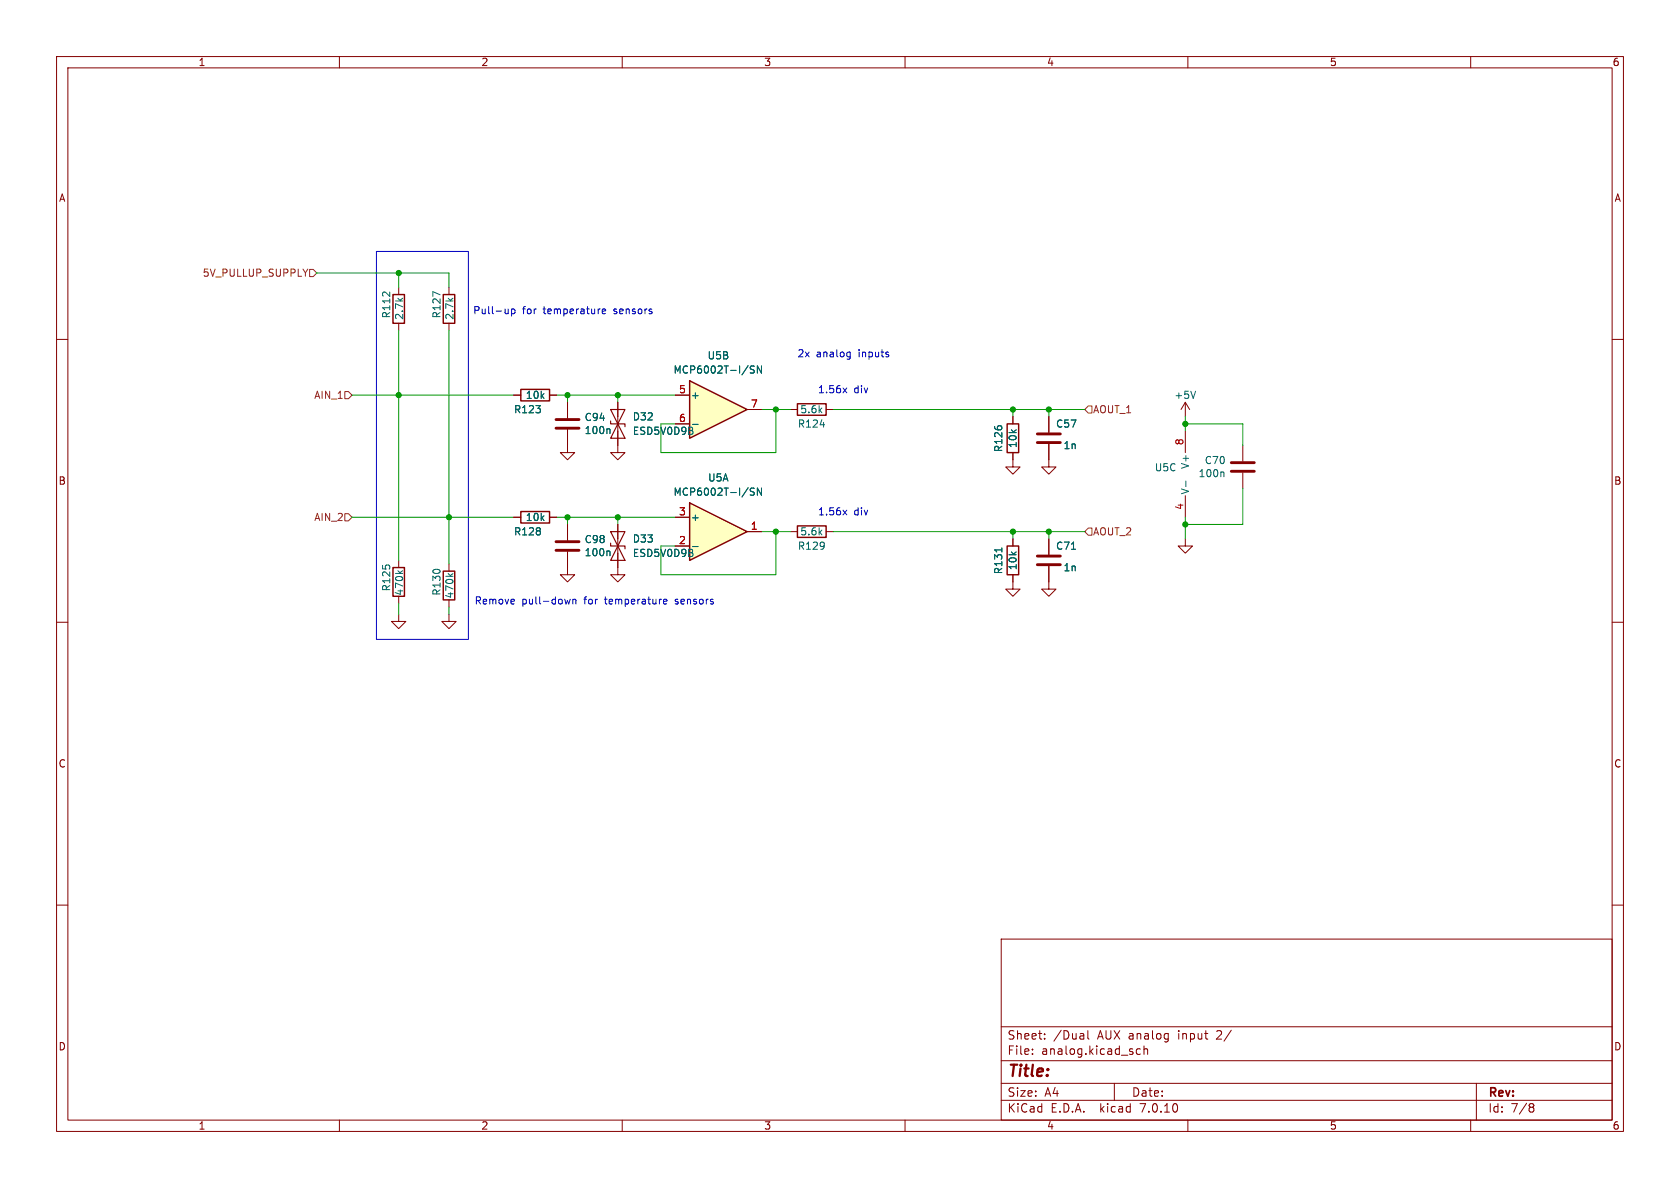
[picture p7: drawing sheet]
<svg xmlns="http://www.w3.org/2000/svg" width="297mm" height="210mm" viewBox="0 0 297 210" stroke-linecap="round" stroke-linejoin="round" font-family="sans-serif">
<defs><g id="words">
<text font-size="2.8" fill="#840000" x="178" y="190.9">Title:</text>
<g font-size="2.1" fill="#840000">
<text x="178" y="184">Sheet:</text>
<text x="186.2" y="184">/Dual</text>
<text x="194.1" y="184">AUX analog</text>
<text x="208.6" y="184">input</text>
<text x="215.5" y="184">2/</text>
<text x="178" y="186.7">File:</text>
<text x="184.1" y="186.7">analog.kicad_sch</text>
<text x="178" y="196.9">KiCad</text>
<text x="178" y="194.1">Size:</text>
<text x="184.7" y="194.1">A4</text>
<text x="185.7" y="196.9">E.D.A.</text>
<text x="194.6" y="196.9">kicad</text>
<text x="200" y="194.1">Date:</text>
<text x="201.8" y="196.9">7.0.10</text>
<text x="263" y="194.3">Rev:</text>
<text x="263" y="196.9">Id:</text>
<text x="267.1" y="196.9">7/8</text>
</g>
<g font-size="1.8" fill="#840000">
<text x="35" y="11.9">1</text>
<text x="85" y="11.9">2</text>
<text x="135" y="11.9">3</text>
<text x="185" y="11.9">4</text>
<text x="235" y="11.9">5</text>
<text x="285" y="11.9">6</text>
<text x="10.3" y="35.9">A</text>
<text x="285.3" y="35.9">A</text>
<text x="10.3" y="85.9">B</text>
<text x="285.3" y="85.9">B</text>
<text x="10.3" y="135.9">C</text>
<text x="285.3" y="135.9">C</text>
<text x="10.3" y="185.9">D</text>
<text x="285.3" y="185.9">D</text>
<text x="35" y="199.9">1</text>
<text x="85" y="199.9">2</text>
<text x="135" y="199.9">3</text>
<text x="185" y="199.9">4</text>
<text x="235" y="199.9">5</text>
<text x="285" y="199.9">6</text>
</g>
<g font-size="1.8" fill="#725600">
<text x="35.7" y="49.1">5V_PULLUP_SUPPLY</text>
<text x="55.5" y="70.7">AIN_1</text>
<text x="193.1" y="73.3">AOUT_1</text>
<text x="55.5" y="92.3">AIN_2</text>
<text x="193.1" y="94.8">AOUT_2</text>
</g>
<g font-size="1.8" fill="#006464">
<text x="69.2" y="56.4" transform="rotate(-90 69.2 56.4)">R112</text>
<text x="71.5" y="56.6" transform="rotate(-90 71.5 56.6)">2.7k</text>
<text x="78.1" y="56.4" transform="rotate(-90 78.1 56.4)">R127</text>
<text x="80.4" y="56.6" transform="rotate(-90 80.4 56.6)">2.7k</text>
<text x="125" y="63.7">U5B</text>
<text x="92.9" y="70.7">10k</text>
<text x="119" y="66.2">MCP6002T-I/SN</text>
<text x="122" y="70.7">+</text>
<text x="207.5" y="70.7">+5V</text>
<text x="90.8" y="73.3">R123</text>
<text x="103.3" y="76.9">100n</text>
<text x="103.3" y="74.6">C94</text>
<text x="111.8" y="74.5">D32</text>
<text x="111.8" y="77.1">ESD5V0D9B</text>
<text x="122" y="75.8">-</text>
<text x="141" y="75.8">R124</text>
<text x="141.4" y="73.3">5.6k</text>
<text x="186.6" y="75.8">C57</text>
<text x="177.4" y="80" transform="rotate(-90 177.4 80)">R126</text>
<text x="179.9" y="79.3" transform="rotate(-90 179.9 79.3)">10k</text>
<text x="187.9" y="79.6">1n</text>
<text x="204.1" y="83.5">U5C</text>
<text x="210.4" y="83" transform="rotate(-90 210.4 83)">V+</text>
<text x="212.9" y="82.2">C70</text>
<text x="119" y="87.8">MCP6002T-I/SN</text>
<text x="125.1" y="85.3">U5A</text>
<text x="210.4" y="87.5" transform="rotate(-90 210.4 87.5)">V-</text>
<text x="211.8" y="84.6">100n</text>
<text x="90.8" y="94.8">R128</text>
<text x="92.9" y="92.3">10k</text>
<text x="122" y="92.3">+</text>
<text x="141.4" y="94.8">5.6k</text>
<text x="103.3" y="98.5">100n</text>
<text x="103.3" y="96.2">C98</text>
<text x="111.8" y="96.1">D33</text>
<text x="111.8" y="98.7">ESD5V0D9B</text>
<text x="122" y="97.4">-</text>
<text x="141" y="97.4">R129</text>
<text x="177.4" y="101.6" transform="rotate(-90 177.4 101.6)">R131</text>
<text x="179.9" y="100.9" transform="rotate(-90 179.9 100.9)">10k</text>
<text x="186.6" y="97.4">C71</text>
<text x="187.9" y="101.2">1n</text>
<text x="69.2" y="104.6" transform="rotate(-90 69.2 104.6)">R125</text>
<text x="71.5" y="105.4" transform="rotate(-90 71.5 105.4)">470k</text>
<text x="78.1" y="105.4" transform="rotate(-90 78.1 105.4)">R130</text>
<text x="80.4" y="105.9" transform="rotate(-90 80.4 105.9)">470k</text>
</g>
<g font-size="1.8" fill="#0000c2">
<text x="83.6" y="55.6">Pull-up</text>
<text x="92.4" y="55.6">for</text>
<text x="96.2" y="55.6">temperature</text>
<text x="108.8" y="55.6">sensors</text>
<text x="140.9" y="63.3">2x</text>
<text x="144.3" y="63.3">analog</text>
<text x="151.9" y="63.3">inputs</text>
<text x="144.5" y="69.6">1.56x</text>
<text x="150.9" y="69.6">div</text>
<text x="144.5" y="91.2">1.56x</text>
<text x="150.9" y="91.2">div</text>
<text x="83.8" y="106.9">Remove</text>
<text x="92.2" y="106.9">pull-down</text>
<text x="103.4" y="106.9">for</text>
<text x="107.2" y="106.9">temperature</text>
<text x="119.8" y="106.9">sensors</text>
</g>
<g font-size="1.8" fill="#a90000">
<text x="119.9" y="69.6">5</text>
<text x="119.9" y="74.7">6</text>
<text x="132.6" y="72.1">7</text>
<text x="209.3" y="78.8" transform="rotate(-90 209.3 78.8)">8</text>
<text x="119.9" y="91.2">3</text>
<text x="132.6" y="93.7">1</text>
<text x="209.3" y="90.2" transform="rotate(-90 209.3 90.2)">4</text>
<text x="119.9" y="96.3">2</text>
</g>
</g></defs>
<g fill="none" stroke="#840000" stroke-width=".18">
<path d="M10 10h277v190h-277zM12 12h273v186h-273zM60 10v2M110 10v2M160 10v2M210 10v2M260 10v2M10 60h2M285 60h2M90.8 69.9h1.3M97.2 69.9h1.2M100.3 75.9v4.1h-1.2l1.2 1.3 1.3-1.3h-1.3"/>
<path d="M100.3 71.1v2.8M109.2 78.7v1.3h-1.3l1.3 1.3 1.3-1.3h-1.3M139.7 72.4h1.3M146 72.4h1.3M179.1 73.7v1.2M185.4 78.5v4.1h1.3l-1.3 1.2-1.3-1.2h1.3M185.4 73.7v2.8M209.5 71.1v2.6M209.5 76.2v3.8M209.5 71.1l.8 1.3M209.5 71.1l-.7 1.3M219.7 78.7v2.8"/>
<path d="M109.2 92.7v8.9h-1.3l1.3 1.3 1.3-1.3h-1.3M139.7 94h1.3M146 94h1.3M179.1 80v2.6h-1.3l1.3 1.2 1.2-1.2h-1.2M179.1 95.3v1.2M185.4 95.3v2.7M209.5 95.3v1.2h-1.2l1.2 1.3 1.3-1.3h-1.3M209.5 87.6v3.8M219.7 83.6v2.8M10 110h2M179.1 101.6v2.5h-1.3l1.3 1.3 1.2-1.3h-1.2M185.4 100.1v4h1.3l-1.3 1.3-1.3-1.3h1.3"/>
<path d="M285 110h2M10 160h2M285 160h2M177 166h108v32h-108zM60 198v2M110 198v2M160 198v2M177 194.5h108M177 191.5h108M177 187.5h108M177 181.5h108M182.5 186.3v.1"/>
<path d="M182.5 185.5v.1M184.7 183.6v.1M184.7 182.8v.1M192.3 182.2v1.3l.2 .2M197 191.5v3M201.6 185.5l-.4-.1-.3 .3v.4l.1 .2h.6M202.2 185.5l.3-.1 .3 .1 .1 .9M202.2 184.9v1.5M210 198v2M260 198v2M261 191.5v6.5M270.6 195.1h.3l.3 .3-.3 .3"/>
<path d="M270.6 195.7h.3M270.9 195.7l.2 .2 .1 .4-.3 .3h-.3"/>
</g>
<path d="M92.1 68.8h5.1v2.1h-5.1zM141 71.4h5v2h-5zM178.1 74.9h2v5.1h-2zM141 93h5v2h-5zM178.1 96.5h2v5.1h-2z" fill="none" stroke="#840000" stroke-width=".25"/>
<path d="M107.7 75.8l.1 .2v.7M145 75.1h.8M211.4 69.2l-.5 1.2M177.1 96.9v.7M189.4 97.1h.7M209.6 85v1M216.2 83.4l.2 .2v.7" fill="none" stroke="#006464" stroke-width=".18"/>
<path d="M98.3 75.7h4.1M98.3 74.2h4.1M183.4 78.2h4.1M183.4 76.7h4.1M183.4 99.8h4.1M183.4 98.3h4.1M217.7 83.3h4M217.7 81.8h4" fill="none" stroke="#840000" stroke-width=".51"/>
<path d="M107.9 94h2.6l-1.3 2.5zM107.9 96v.5h2.6v.5M109.2 96.5l1.3 2.6h-2.6z" fill="none" stroke="#840000" stroke-width=".2"/>
<path d="M121.9 88.9l10.2 5.1-10.2 5.1z" fill="#ffffc2"/>
<path d="M69.5 52.1h2v5.1h-2zM78.4 52.1h2v5.1h-2zM121.9 88.9l10.2 5.1-10.2 5.1zM69.5 100.3h2v5.1h-2zM78.4 101h2v5h-2z" fill="none" stroke="#840000" stroke-width=".25"/>
<g fill="none" stroke="#840000" stroke-width=".18">
<path d="M70.5 50.8v1.3M70.5 57.2v1.2M79.4 50.8v1.3M79.4 57.2v1.2M109.2 71.1v7.6M70.5 99.1v1.2M79.4 99.7v1.3M119.4 96.5h2.5M119.4 91.4h2.5M132.1 94h2.5M70.5 108.6v1.3h-1.3l1.3 1.2 1.3-1.2h-1.3M70.5 105.4v1.3"/>
<path d="M79.4 108.6v1.3h-1.3l1.3 1.2 1.2-1.2h-1.2M79.4 106v1.3"/>
</g>
<path d="M77.8 52.1l-1.3-.5v.8M122.4 96.6h1M133.3 86.3h-.4l-.3 .2 .1 .3 .6 .3v.3l-.2 .1h-.5M134.6 86.3v1.2l-.7-1.2v1.2M70.3 100.9l.5 .5M71.2 100.9l-.5 .3M79.2 101.4l.5 .5M80.1 101.4l-.5 .4" fill="none" stroke="#006464" stroke-width=".18"/>
<path d="M107.9 72.4h2.6l-1.3 2.5zM107.9 74.4v.5h2.6v.5M109.2 74.9l1.3 2.6h-2.6z" fill="none" stroke="#840000" stroke-width=".2"/>
<path d="M121.9 67.3l10.2 5.1-10.2 5.1z" fill="#ffffc2"/>
<path d="M121.9 67.3l10.2 5.1-10.2 5.1zM92.1 90.4h5.1v2.1h-5.1z" fill="none" stroke="#840000" stroke-width=".25"/>
<g fill="none" stroke="#840000" stroke-width=".18">
<path d="M90.8 69.9h1.3M97.2 69.9h1.2M100.3 71.1v2.8M100.3 75.9v2.8M109.2 71.1v2.6M109.2 76.2v2.5M119.4 69.9h2.5M119.4 74.9h2.5M132.1 72.4h2.5M179.1 73.7v1.2M185.4 73.7v2.8M185.4 78.5v2.8"/>
<path d="M90.8 91.4h1.3M97.2 91.4h1.2M100.3 97.5v4.1h-1.2l1.2 1.3 1.3-1.3h-1.3M100.3 92.7v2.8M109.2 92.7v2.6M109.2 97.8v2.5M119.4 91.4h2.5M119.4 96.5h2.5M132.1 94h2.5M179.1 80v1.3M179.1 95.3v1.2M185.4 95.3v2.7"/>
<path d="M179.1 101.6v1.3M185.4 100.1v2.8"/>
</g>
<path d="M107.7 75.8l.1 .2v.7M122.4 75h1M133.3 64.7h-.4l-.3 .2 .1 .3 .6 .3v.3l-.2 .2-.5-.1M134.6 64.7v1.3l-.7-1.3v1.3M107.7 97.4l.1 .2v.6M122.4 96.6h1M133.3 86.3h-.4l-.3 .2 .1 .3 .6 .3v.3l-.2 .1h-.5M134.6 86.3v1.2l-.7-1.2v1.2M177.1 96.9v.7M189.4 97.1h.7" fill="none" stroke="#006464" stroke-width=".18"/>
<path d="M98.3 97.3h4.1M98.3 95.8h4.1" fill="none" stroke="#840000" stroke-width=".51"/>
<path d="M54.4 47.6l-.4 .6M54.7 47.6h.7l.6 .7-.6 .6h-.7zM61 69.2h.6l.6 .7-.6 .6h-.6zM192.4 71.8h.6v1.2h-.6l-.6-.6zM61 90.8h.6l.6 .6-.6 .7h-.6zM192.4 93.3h.6v1.3h-.6l-.6-.6z" fill="none" stroke="#725600" stroke-width=".18"/>
<g fill="none" stroke="#0000c2" stroke-width=".18">
<path d="M66.5 44.5h16.3v68.5h-16.3zM89.8 54.6v.9M89.8 55.3l-.3 .2M90.4 54.7l.4-.1 .2 .3-.1 .5h-.5M90.4 54.6v1.3M106.5 55l.6-.1-.1-.2-.4-.1-.1 .2v.6h.5M149 68.6l.7 .8M149.7 68.6l-.7 .8M149.9 62.2l.4 .1M150.3 62.2v1.1l-.2 .2M150.3 63l-.4 .1M149 90.2l.7 .8"/>
<path d="M149.7 90.2l-.7 .8M100.8 105.9l-.2 .9-.3-.6M101.3 105.9v.9M101.3 106l.2-.1 .3 .1v.8M117.3 106.1l.2-.2h.2l.2 .2v.1l-.6 .2M117.3 106.6l.2 .2 .3-.1"/>
</g>
<g fill="none" stroke="#009600" stroke-width=".18">
<path d="M56 48.3h23.4v2.5M70.5 48.3v2.5M70.5 58.4v40.7M79.4 58.4v41.3M62.2 69.9h28.6M98.4 69.9h21M100.3 69.9v1.2M109.2 69.9v1.2M134.6 72.4h5.1M137.2 72.4v7.6h-20.4v-5.1h2.6M147.3 72.4h44.5M179.1 72.4v1.3"/>
<path d="M185.4 72.4v1.3M209.5 73.7v2.5M209.5 74.9h10.2v3.8M62.2 91.4h28.6M98.4 91.4h21M100.3 91.4v1.3M109.2 91.4v1.3M134.6 94h5.1M137.2 94v7.6h-20.4v-5.1h2.6M147.3 94h44.5M179.1 94v1.3M185.4 94v1.3"/>
<path d="M209.5 91.4v3.9M219.7 86.4v6.3h-10.2M70.5 106.7v1.9M79.4 107.3v1.3"/>
</g>
<g fill="#009600" stroke="#009600" stroke-width=".18">
<circle cx="209.5" cy="92.7" r=".46"/>
<circle cx="185.4" cy="94" r=".46"/>
<circle cx="179.1" cy="94" r=".46"/>
<circle cx="185.4" cy="72.4" r=".46"/>
<circle cx="179.1" cy="72.4" r=".46"/>
<circle cx="209.5" cy="74.9" r=".46"/>
<circle cx="100.3" cy="69.9" r=".46"/>
<circle cx="70.5" cy="69.9" r=".46"/>
<circle cx="70.5" cy="48.3" r=".46"/>
<circle cx="79.4" cy="91.4" r=".46"/>
<circle cx="100.3" cy="91.4" r=".46"/>
<circle cx="109.2" cy="91.4" r=".46"/>
<circle cx="109.2" cy="69.9" r=".46"/>
<circle cx="137.2" cy="94" r=".46"/>
<circle cx="137.2" cy="72.4" r=".46"/>
</g>
<use href="#words"/>
</svg>
